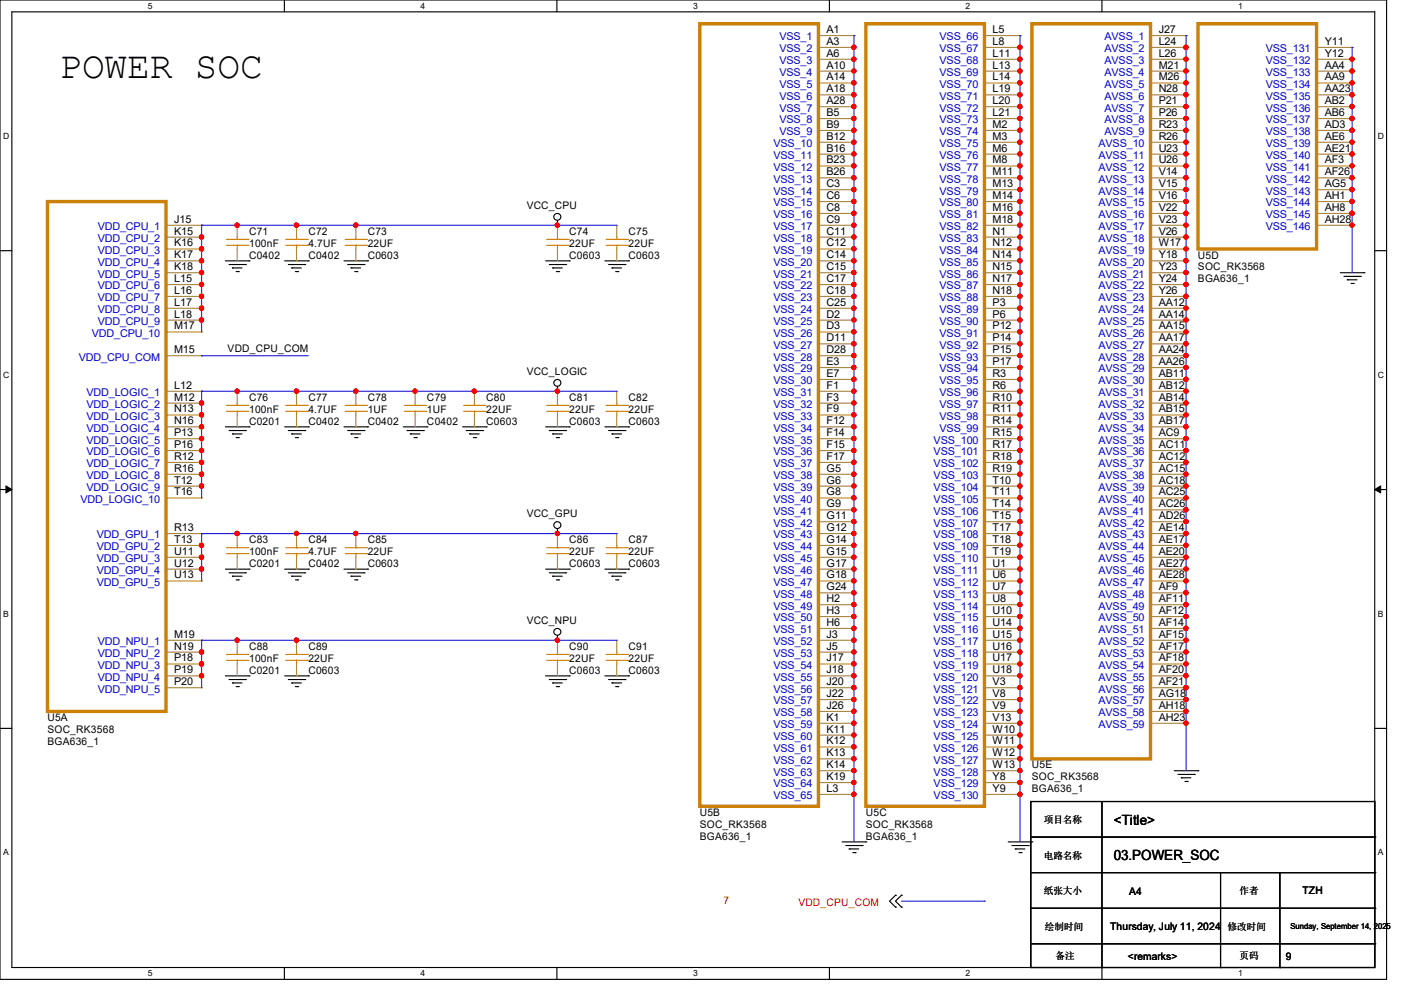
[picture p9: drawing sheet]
<svg xmlns="http://www.w3.org/2000/svg" width="210mm" height="148mm" viewBox="0 0 210 148" stroke-linecap="round" stroke-linejoin="round" font-family="sans-serif">
<defs><g id="words">
<text font-size="5.7" x="8.9" y="11.6">POWER SOC</text>
<g font-size="2.1">
<text x="167" y="123.7">&lt;Title&gt;</text>
<text x="167" y="128.9">03.POWER_SOC</text>
</g>
<g font-size="1.6">
<text x="123.9" y="5">A1</text>
<text x="148.8" y="5">L5</text>
<text x="173.7" y="5">J27</text>
<text x="123.9" y="6.7">A3</text>
<text x="123.9" y="8.5">A6</text>
<text x="123.9" y="10.3">A10</text>
<text x="148.8" y="6.7">L8</text>
<text x="148.8" y="8.5">L11</text>
<text x="148.8" y="10.3">L13</text>
<text x="173.7" y="6.7">L24</text>
<text x="173.7" y="8.5">L26</text>
<text x="173.7" y="10.3">M21</text>
<text x="198.6" y="6.7">Y11</text>
<text x="198.6" y="8.5">Y12</text>
<text x="198.6" y="10.3">AA4</text>
<text x="123.9" y="12.1">A14</text>
<text x="123.9" y="13.8">A18</text>
<text x="123.9" y="15.6">A28</text>
<text x="123.9" y="17.4">B5</text>
<text x="148.8" y="12.1">L14</text>
<text x="148.8" y="13.8">L19</text>
<text x="148.8" y="15.6">L20</text>
<text x="148.8" y="17.4">L21</text>
<text x="173.7" y="12.1">M26</text>
<text x="173.7" y="13.8">N28</text>
<text x="173.7" y="15.6">P21</text>
<text x="173.7" y="17.4">P26</text>
<text x="198.6" y="12.1">AA9</text>
<text x="198.6" y="13.8">AA23</text>
<text x="198.6" y="15.6">AB2</text>
<text x="198.6" y="17.4">AB6</text>
<text x="123.9" y="19.2">B9</text>
<text x="123.9" y="21">B12</text>
<text x="123.9" y="22.7">B16</text>
<text x="148.8" y="19.2">M2</text>
<text x="148.8" y="21">M3</text>
<text x="148.8" y="22.7">M6</text>
<text x="173.7" y="19.2">R23</text>
<text x="173.7" y="21">R26</text>
<text x="173.7" y="22.7">U23</text>
<text x="198.6" y="19.2">AD3</text>
<text x="198.6" y="21">AE6</text>
<text x="198.6" y="22.7">AE21</text>
<text x="123.9" y="24.5">B23</text>
<text x="123.9" y="26.3">B26</text>
<text x="123.9" y="28.1">C3</text>
<text x="123.9" y="29.8">C6</text>
<text x="148.8" y="24.5">M8</text>
<text x="148.8" y="26.3">M11</text>
<text x="148.8" y="28.1">M13</text>
<text x="148.8" y="29.8">M14</text>
<text x="173.7" y="24.5">U26</text>
<text x="173.7" y="26.3">V14</text>
<text x="173.7" y="28.1">V15</text>
<text x="173.7" y="29.8">V16</text>
<text x="198.6" y="24.5">AF3</text>
<text x="198.6" y="26.3">AF26</text>
<text x="198.6" y="28.1">AG5</text>
<text x="198.6" y="29.8">AH1</text>
<text x="26.1" y="35.2">K15</text>
<text x="26.1" y="33.4">J15</text>
<text x="37.3" y="35.2">C71</text>
<text x="46.2" y="35.2">C72</text>
<text x="55.1" y="35.2">C73</text>
<text x="79" y="31.3">VCC_CPU</text>
<text x="85.3" y="35.2">C74</text>
<text x="94.2" y="35.2">C75</text>
<text x="123.9" y="31.6">C8</text>
<text x="123.9" y="33.4">C9</text>
<text x="123.9" y="35.2">C11</text>
<text x="148.8" y="31.6">M16</text>
<text x="148.8" y="33.4">M18</text>
<text x="148.8" y="35.2">N1</text>
<text x="173.7" y="31.6">V22</text>
<text x="173.7" y="33.4">V23</text>
<text x="173.7" y="35.2">V26</text>
<text x="198.6" y="31.6">AH8</text>
<text x="198.6" y="33.4">AH28</text>
<text x="26.1" y="37">K16</text>
<text x="26.1" y="38.7">K17</text>
<text x="26.1" y="40.5">K18</text>
<text x="37.3" y="37">100nF</text>
<text x="37.3" y="38.8">C0402</text>
<text x="46.2" y="37">4.7UF</text>
<text x="46.2" y="38.8">C0402</text>
<text x="55.1" y="37">22UF</text>
<text x="55.1" y="38.8">C0603</text>
<text x="85.3" y="37">22UF</text>
<text x="85.3" y="38.8">C0603</text>
<text x="94.2" y="37">22UF</text>
<text x="94.2" y="38.8">C0603</text>
<text x="123.9" y="37">C12</text>
<text x="123.9" y="38.7">C14</text>
<text x="123.9" y="40.5">C15</text>
<text x="148.8" y="37">N12</text>
<text x="148.8" y="38.7">N14</text>
<text x="148.8" y="40.5">N15</text>
<text x="173.7" y="37">W17</text>
<text x="173.7" y="38.7">Y18</text>
<text x="173.7" y="40.5">Y23</text>
<text x="179.6" y="40.6">SOC_RK3568</text>
<text x="179.6" y="38.8">U5D</text>
<text x="26.1" y="42.3">L15</text>
<text x="26.1" y="44.1">L16</text>
<text x="26.1" y="45.8">L17</text>
<text x="26.1" y="47.6">L18</text>
<text x="123.9" y="42.3">C17</text>
<text x="123.9" y="44.1">C18</text>
<text x="123.9" y="45.8">C25</text>
<text x="123.9" y="47.6">D2</text>
<text x="148.8" y="42.3">N17</text>
<text x="148.8" y="44.1">N18</text>
<text x="148.8" y="45.8">P3</text>
<text x="148.8" y="47.6">P6</text>
<text x="173.7" y="42.3">Y24</text>
<text x="173.7" y="44.1">Y26</text>
<text x="173.7" y="45.8">AA12</text>
<text x="173.7" y="47.6">AA14</text>
<text x="179.6" y="42.3">BGA636_1</text>
<text x="26.1" y="53">M15</text>
<text x="26.1" y="49.4">M17</text>
<text x="34.1" y="52.8">VDD_CPU_COM</text>
<text x="123.9" y="49.4">D3</text>
<text x="123.9" y="51.2">D11</text>
<text x="123.9" y="53">D28</text>
<text x="148.8" y="49.4">P12</text>
<text x="148.8" y="51.2">P14</text>
<text x="148.8" y="53">P15</text>
<text x="173.7" y="49.4">AA15</text>
<text x="173.7" y="51.2">AA17</text>
<text x="173.7" y="53">AA24</text>
<text x="26.1" y="58.3">L12</text>
<text x="79" y="56.2">VCC_LOGIC</text>
<text x="123.9" y="54.7">E3</text>
<text x="123.9" y="56.5">E7</text>
<text x="123.9" y="58.3">F1</text>
<text x="148.8" y="54.7">P17</text>
<text x="148.8" y="56.5">R3</text>
<text x="148.8" y="58.3">R6</text>
<text x="173.7" y="54.7">AA26</text>
<text x="173.7" y="56.5">AB11</text>
<text x="173.7" y="58.3">AB12</text>
<text x="26.1" y="60.1">M12</text>
<text x="26.1" y="61.8">N13</text>
<text x="26.1" y="63.6">N16</text>
<text x="26.1" y="65.4">P13</text>
<text x="37.3" y="60.1">C76</text>
<text x="37.3" y="61.9">100nF</text>
<text x="37.3" y="63.7">C0201</text>
<text x="46.2" y="60.1">C77</text>
<text x="46.2" y="61.9">4.7UF</text>
<text x="46.2" y="63.7">C0402</text>
<text x="55.1" y="60.1">C78</text>
<text x="55.1" y="61.9">1UF</text>
<text x="55.1" y="63.7">C0402</text>
<text x="64" y="60.1">C79</text>
<text x="64" y="61.9">1UF</text>
<text x="64" y="63.7">C0402</text>
<text x="72.9" y="60.1">C80</text>
<text x="72.9" y="61.9">22UF</text>
<text x="72.9" y="63.7">C0603</text>
<text x="85.3" y="60.1">C81</text>
<text x="85.3" y="61.9">22UF</text>
<text x="85.3" y="63.7">C0603</text>
<text x="94.2" y="60.1">C82</text>
<text x="94.2" y="61.9">22UF</text>
<text x="94.2" y="63.7">C0603</text>
<text x="123.9" y="60.1">F3</text>
<text x="123.9" y="61.8">F9</text>
<text x="123.9" y="63.6">F12</text>
<text x="123.9" y="65.4">F14</text>
<text x="148.8" y="60.1">R10</text>
<text x="148.8" y="61.8">R11</text>
<text x="148.8" y="63.6">R14</text>
<text x="148.8" y="65.4">R15</text>
<text x="173.7" y="60.1">AB14</text>
<text x="173.7" y="61.8">AB15</text>
<text x="173.7" y="63.6">AB17</text>
<text x="173.7" y="65.4">AC9</text>
<text x="26.1" y="67.2">P16</text>
<text x="26.1" y="69">R12</text>
<text x="26.1" y="70.7">R16</text>
<text x="123.9" y="67.2">F15</text>
<text x="123.9" y="69">F17</text>
<text x="123.9" y="70.7">G5</text>
<text x="148.8" y="67.2">R17</text>
<text x="148.8" y="69">R18</text>
<text x="148.8" y="70.7">R19</text>
<text x="173.7" y="67.2">AC11</text>
<text x="173.7" y="69">AC12</text>
<text x="173.7" y="70.7">AC15</text>
<text x="26.1" y="72.5">T12</text>
<text x="26.1" y="74.3">T16</text>
<text x="79" y="77.6">VCC_GPU</text>
<text x="123.9" y="72.5">G6</text>
<text x="123.9" y="74.3">G8</text>
<text x="123.9" y="76.1">G9</text>
<text x="123.9" y="77.9">G11</text>
<text x="148.8" y="72.5">T10</text>
<text x="148.8" y="74.3">T11</text>
<text x="148.8" y="76.1">T14</text>
<text x="148.8" y="77.9">T15</text>
<text x="173.7" y="72.5">AC18</text>
<text x="173.7" y="74.3">AC25</text>
<text x="173.7" y="76.1">AC26</text>
<text x="173.7" y="77.9">AD26</text>
<text x="26.1" y="79.6">R13</text>
<text x="26.1" y="81.4">T13</text>
<text x="26.1" y="83.2">U11</text>
<text x="37.3" y="81.4">C83</text>
<text x="37.3" y="83.2">100nF</text>
<text x="46.2" y="81.4">C84</text>
<text x="46.2" y="83.2">4.7UF</text>
<text x="55.1" y="81.4">C85</text>
<text x="55.1" y="83.2">22UF</text>
<text x="85.3" y="81.4">C86</text>
<text x="85.3" y="83.2">22UF</text>
<text x="94.2" y="81.4">C87</text>
<text x="94.2" y="83.2">22UF</text>
<text x="123.9" y="79.6">G12</text>
<text x="123.9" y="81.4">G14</text>
<text x="123.9" y="83.2">G15</text>
<text x="148.8" y="79.6">T17</text>
<text x="148.8" y="81.4">T18</text>
<text x="148.8" y="83.2">T19</text>
<text x="173.7" y="79.6">AE14</text>
<text x="173.7" y="81.4">AE17</text>
<text x="173.7" y="83.2">AE20</text>
<text x="26.1" y="85">U12</text>
<text x="26.1" y="86.7">U13</text>
<text x="37.3" y="85">C0201</text>
<text x="46.2" y="85">C0402</text>
<text x="55.1" y="85">C0603</text>
<text x="85.3" y="85">C0603</text>
<text x="94.2" y="85">C0603</text>
<text x="123.9" y="85">G17</text>
<text x="123.9" y="86.7">G18</text>
<text x="123.9" y="88.5">G24</text>
<text x="148.8" y="85">U1</text>
<text x="148.8" y="86.7">U6</text>
<text x="148.8" y="88.5">U7</text>
<text x="173.7" y="85">AE27</text>
<text x="173.7" y="86.7">AE28</text>
<text x="173.7" y="88.5">AF9</text>
<text x="26.1" y="95.6">M19</text>
<text x="79" y="93.6">VCC_NPU</text>
<text x="123.9" y="90.3">H2</text>
<text x="123.9" y="92.1">H3</text>
<text x="123.9" y="93.9">H6</text>
<text x="123.9" y="95.6">J3</text>
<text x="148.8" y="90.3">U8</text>
<text x="148.8" y="92.1">U10</text>
<text x="148.8" y="93.9">U14</text>
<text x="148.8" y="95.6">U15</text>
<text x="173.7" y="90.3">AF11</text>
<text x="173.7" y="92.1">AF12</text>
<text x="173.7" y="93.9">AF14</text>
<text x="173.7" y="95.6">AF15</text>
<text x="26.1" y="97.4">N19</text>
<text x="26.1" y="99.2">P18</text>
<text x="26.1" y="101">P19</text>
<text x="37.3" y="97.4">C88</text>
<text x="37.3" y="99.2">100nF</text>
<text x="37.3" y="101">C0201</text>
<text x="46.2" y="97.4">C89</text>
<text x="46.2" y="99.2">22UF</text>
<text x="46.2" y="101">C0603</text>
<text x="85.3" y="97.4">C90</text>
<text x="85.3" y="99.2">22UF</text>
<text x="85.3" y="101">C0603</text>
<text x="94.2" y="97.4">C91</text>
<text x="94.2" y="99.2">22UF</text>
<text x="94.2" y="101">C0603</text>
<text x="123.9" y="97.4">J5</text>
<text x="123.9" y="99.2">J17</text>
<text x="123.9" y="101">J18</text>
<text x="148.8" y="97.4">U16</text>
<text x="148.8" y="99.2">U17</text>
<text x="148.8" y="101">U18</text>
<text x="173.7" y="97.4">AF17</text>
<text x="173.7" y="99.2">AF18</text>
<text x="173.7" y="101">AF20</text>
<text x="26.1" y="102.7">P20</text>
<text x="123.9" y="102.7">J20</text>
<text x="123.9" y="104.5">J22</text>
<text x="123.9" y="106.3">J26</text>
<text x="148.8" y="102.7">V3</text>
<text x="148.8" y="104.5">V8</text>
<text x="148.8" y="106.3">V9</text>
<text x="173.7" y="102.7">AF21</text>
<text x="173.7" y="104.5">AG18</text>
<text x="173.7" y="106.3">AH18</text>
<text x="7.1" y="109.9">SOC_RK3568</text>
<text x="7.1" y="108.1">U5A</text>
<text x="7.1" y="111.7">BGA636_1</text>
<text x="123.9" y="108.1">K1</text>
<text x="123.9" y="109.9">K11</text>
<text x="123.9" y="111.6">K12</text>
<text x="123.9" y="113.4">K13</text>
<text x="148.8" y="108.1">V13</text>
<text x="148.8" y="109.9">W10</text>
<text x="148.8" y="111.6">W11</text>
<text x="148.8" y="113.4">W12</text>
<text x="173.7" y="108.1">AH23</text>
<text x="123.9" y="115.2">K14</text>
<text x="123.9" y="117">K19</text>
<text x="123.9" y="118.7">L3</text>
<text x="148.8" y="115.2">W13</text>
<text x="148.8" y="117">Y8</text>
<text x="148.8" y="118.7">Y9</text>
<text x="154.7" y="117">SOC_RK3568</text>
<text x="154.7" y="115.2">U5E</text>
<text x="154.7" y="118.8">BGA636_1</text>
<text x="104.9" y="124.1">SOC_RK3568</text>
<text x="104.9" y="122.3">U5B</text>
<text x="104.9" y="125.9">BGA636_1</text>
<text x="129.8" y="124.1">SOC_RK3568</text>
<text x="129.8" y="122.3">U5C</text>
<text x="129.8" y="125.9">BGA636_1</text>
<text x="169.2" y="134.2">A4</text>
<text x="195.2" y="134.1">TZH</text>
<text x="166.4" y="139.4">Thursday, July 11, 2024</text>
<text x="169.1" y="144">&lt;remarks&gt;</text>
<text x="192.7" y="144">9</text>
</g>
<g font-size="1.6" fill="#00c">
<text x="116.8" y="6.1">VSS_1</text>
<text x="116.8" y="7.8">VSS_2</text>
<text x="116.8" y="9.6">VSS_3</text>
<text x="116.8" y="11.4">VSS_4</text>
<text x="140.8" y="6.1">VSS_66</text>
<text x="140.8" y="7.8">VSS_67</text>
<text x="140.8" y="9.6">VSS_68</text>
<text x="140.8" y="11.4">VSS_69</text>
<text x="165.6" y="6.1">AVSS_1</text>
<text x="165.6" y="7.8">AVSS_2</text>
<text x="165.6" y="9.6">AVSS_3</text>
<text x="165.6" y="11.4">AVSS_4</text>
<text x="189.7" y="7.8">VSS_131</text>
<text x="189.7" y="9.6">VSS_132</text>
<text x="189.7" y="11.4">VSS_133</text>
<text x="116.8" y="13.2">VSS_5</text>
<text x="116.8" y="14.9">VSS_6</text>
<text x="116.8" y="16.7">VSS_7</text>
<text x="140.8" y="13.2">VSS_70</text>
<text x="140.8" y="14.9">VSS_71</text>
<text x="140.8" y="16.7">VSS_72</text>
<text x="165.6" y="13.2">AVSS_5</text>
<text x="165.6" y="14.9">AVSS_6</text>
<text x="165.6" y="16.7">AVSS_7</text>
<text x="189.7" y="13.2">VSS_134</text>
<text x="189.7" y="14.9">VSS_135</text>
<text x="189.7" y="16.7">VSS_136</text>
<text x="115.9" y="22.1">VSS_10</text>
<text x="115.9" y="23.8">VSS_11</text>
<text x="116.8" y="18.5">VSS_8</text>
<text x="116.8" y="20.3">VSS_9</text>
<text x="140.8" y="18.5">VSS_73</text>
<text x="140.8" y="20.3">VSS_74</text>
<text x="140.8" y="22.1">VSS_75</text>
<text x="140.8" y="23.8">VSS_76</text>
<text x="164.7" y="22.1">AVSS_10</text>
<text x="164.7" y="23.8">AVSS_11</text>
<text x="165.6" y="18.5">AVSS_8</text>
<text x="165.6" y="20.3">AVSS_9</text>
<text x="189.7" y="18.5">VSS_137</text>
<text x="189.7" y="20.3">VSS_138</text>
<text x="189.7" y="22.1">VSS_139</text>
<text x="189.7" y="23.8">VSS_140</text>
<text x="115.9" y="25.6">VSS_12</text>
<text x="115.9" y="27.4">VSS_13</text>
<text x="115.9" y="29.2">VSS_14</text>
<text x="140.8" y="25.6">VSS_77</text>
<text x="140.8" y="27.4">VSS_78</text>
<text x="140.8" y="29.2">VSS_79</text>
<text x="164.7" y="25.6">AVSS_12</text>
<text x="164.7" y="27.4">AVSS_13</text>
<text x="164.7" y="29.2">AVSS_14</text>
<text x="189.7" y="25.6">VSS_141</text>
<text x="189.7" y="27.4">VSS_142</text>
<text x="189.7" y="29.2">VSS_143</text>
<text x="14.6" y="34.5">VDD_CPU_1</text>
<text x="115.9" y="30.9">VSS_15</text>
<text x="115.9" y="32.7">VSS_16</text>
<text x="115.9" y="34.5">VSS_17</text>
<text x="140.8" y="30.9">VSS_80</text>
<text x="140.8" y="32.7">VSS_81</text>
<text x="140.8" y="34.5">VSS_82</text>
<text x="164.7" y="30.9">AVSS_15</text>
<text x="164.7" y="32.7">AVSS_16</text>
<text x="164.7" y="34.5">AVSS_17</text>
<text x="189.7" y="30.9">VSS_144</text>
<text x="189.7" y="32.7">VSS_145</text>
<text x="189.7" y="34.5">VSS_146</text>
<text x="14.6" y="36.3">VDD_CPU_2</text>
<text x="14.6" y="38.1">VDD_CPU_3</text>
<text x="14.6" y="39.8">VDD_CPU_4</text>
<text x="14.6" y="41.6">VDD_CPU_5</text>
<text x="115.9" y="36.3">VSS_18</text>
<text x="115.9" y="38.1">VSS_19</text>
<text x="115.9" y="39.8">VSS_20</text>
<text x="115.9" y="41.6">VSS_21</text>
<text x="140.8" y="36.3">VSS_83</text>
<text x="140.8" y="38.1">VSS_84</text>
<text x="140.8" y="39.8">VSS_85</text>
<text x="140.8" y="41.6">VSS_86</text>
<text x="164.7" y="36.3">AVSS_18</text>
<text x="164.7" y="38.1">AVSS_19</text>
<text x="164.7" y="39.8">AVSS_20</text>
<text x="164.7" y="41.6">AVSS_21</text>
<text x="14.6" y="43.4">VDD_CPU_6</text>
<text x="14.6" y="45.2">VDD_CPU_7</text>
<text x="14.6" y="46.9">VDD_CPU_8</text>
<text x="115.9" y="43.4">VSS_22</text>
<text x="115.9" y="45.2">VSS_23</text>
<text x="115.9" y="46.9">VSS_24</text>
<text x="140.8" y="43.4">VSS_87</text>
<text x="140.8" y="45.2">VSS_88</text>
<text x="140.8" y="46.9">VSS_89</text>
<text x="164.7" y="43.4">AVSS_22</text>
<text x="164.7" y="45.2">AVSS_23</text>
<text x="164.7" y="46.9">AVSS_24</text>
<text x="13.8" y="50.5">VDD_CPU_10</text>
<text x="14.6" y="48.7">VDD_CPU_9</text>
<text x="115.9" y="48.7">VSS_25</text>
<text x="115.9" y="50.5">VSS_26</text>
<text x="115.9" y="52.3">VSS_27</text>
<text x="140.8" y="48.7">VSS_90</text>
<text x="140.8" y="50.5">VSS_91</text>
<text x="140.8" y="52.3">VSS_92</text>
<text x="164.7" y="48.7">AVSS_25</text>
<text x="164.7" y="50.5">AVSS_26</text>
<text x="164.7" y="52.3">AVSS_27</text>
<text x="11.8" y="54.1">VDD_CPU_COM</text>
<text x="13" y="59.4">VDD_LOGIC_1</text>
<text x="115.9" y="54.1">VSS_28</text>
<text x="115.9" y="55.8">VSS_29</text>
<text x="115.9" y="57.6">VSS_30</text>
<text x="115.9" y="59.4">VSS_31</text>
<text x="140.8" y="54.1">VSS_93</text>
<text x="140.8" y="55.8">VSS_94</text>
<text x="140.8" y="57.6">VSS_95</text>
<text x="140.8" y="59.4">VSS_96</text>
<text x="164.7" y="54.1">AVSS_28</text>
<text x="164.7" y="55.8">AVSS_29</text>
<text x="164.7" y="57.6">AVSS_30</text>
<text x="164.7" y="59.4">AVSS_31</text>
<text x="13" y="61.2">VDD_LOGIC_2</text>
<text x="13" y="63">VDD_LOGIC_3</text>
<text x="13" y="64.7">VDD_LOGIC_4</text>
<text x="115.9" y="61.2">VSS_32</text>
<text x="115.9" y="63">VSS_33</text>
<text x="115.9" y="64.7">VSS_34</text>
<text x="140.8" y="61.2">VSS_97</text>
<text x="140.8" y="63">VSS_98</text>
<text x="140.8" y="64.7">VSS_99</text>
<text x="164.7" y="61.2">AVSS_32</text>
<text x="164.7" y="63">AVSS_33</text>
<text x="164.7" y="64.7">AVSS_34</text>
<text x="13" y="66.5">VDD_LOGIC_5</text>
<text x="13" y="68.3">VDD_LOGIC_6</text>
<text x="13" y="70.1">VDD_LOGIC_7</text>
<text x="13" y="71.8">VDD_LOGIC_8</text>
<text x="115.9" y="66.5">VSS_35</text>
<text x="115.9" y="68.3">VSS_36</text>
<text x="115.9" y="70.1">VSS_37</text>
<text x="115.9" y="71.8">VSS_38</text>
<text x="140" y="66.5">VSS_100</text>
<text x="140" y="68.3">VSS_101</text>
<text x="140" y="70.1">VSS_102</text>
<text x="140" y="71.8">VSS_103</text>
<text x="164.7" y="66.5">AVSS_35</text>
<text x="164.7" y="68.3">AVSS_36</text>
<text x="164.7" y="70.1">AVSS_37</text>
<text x="164.7" y="71.8">AVSS_38</text>
<text x="12.1" y="75.4">VDD_LOGIC_10</text>
<text x="13" y="73.6">VDD_LOGIC_9</text>
<text x="115.9" y="73.6">VSS_39</text>
<text x="115.9" y="75.4">VSS_40</text>
<text x="115.9" y="77.2">VSS_41</text>
<text x="140" y="73.6">VSS_104</text>
<text x="140" y="75.4">VSS_105</text>
<text x="140" y="77.2">VSS_106</text>
<text x="164.7" y="73.6">AVSS_39</text>
<text x="164.7" y="75.4">AVSS_40</text>
<text x="164.7" y="77.2">AVSS_41</text>
<text x="14.5" y="80.7">VDD_GPU_1</text>
<text x="14.5" y="82.5">VDD_GPU_2</text>
<text x="115.9" y="79">VSS_42</text>
<text x="115.9" y="80.7">VSS_43</text>
<text x="115.9" y="82.5">VSS_44</text>
<text x="140" y="79">VSS_107</text>
<text x="140" y="80.7">VSS_108</text>
<text x="140" y="82.5">VSS_109</text>
<text x="164.7" y="79">AVSS_42</text>
<text x="164.7" y="80.7">AVSS_43</text>
<text x="164.7" y="82.5">AVSS_44</text>
<text x="14.5" y="84.3">VDD_GPU_3</text>
<text x="14.5" y="86.1">VDD_GPU_4</text>
<text x="14.5" y="87.8">VDD_GPU_5</text>
<text x="115.9" y="84.3">VSS_45</text>
<text x="115.9" y="86.1">VSS_46</text>
<text x="115.9" y="87.8">VSS_47</text>
<text x="115.9" y="89.6">VSS_48</text>
<text x="140" y="84.3">VSS_110</text>
<text x="140" y="86.1">VSS_111</text>
<text x="140" y="87.8">VSS_112</text>
<text x="140" y="89.6">VSS_113</text>
<text x="164.7" y="84.3">AVSS_45</text>
<text x="164.7" y="86.1">AVSS_46</text>
<text x="164.7" y="87.8">AVSS_47</text>
<text x="164.7" y="89.6">AVSS_48</text>
<text x="115.9" y="91.4">VSS_49</text>
<text x="115.9" y="93.2">VSS_50</text>
<text x="115.9" y="95">VSS_51</text>
<text x="140" y="91.4">VSS_114</text>
<text x="140" y="93.2">VSS_115</text>
<text x="140" y="95">VSS_116</text>
<text x="164.7" y="91.4">AVSS_49</text>
<text x="164.7" y="93.2">AVSS_50</text>
<text x="164.7" y="95">AVSS_51</text>
<text x="14.6" y="96.7">VDD_NPU_1</text>
<text x="14.6" y="98.5">VDD_NPU_2</text>
<text x="14.6" y="100.3">VDD_NPU_3</text>
<text x="115.9" y="96.7">VSS_52</text>
<text x="115.9" y="98.5">VSS_53</text>
<text x="115.9" y="100.3">VSS_54</text>
<text x="140" y="96.7">VSS_117</text>
<text x="140" y="98.5">VSS_118</text>
<text x="140" y="100.3">VSS_119</text>
<text x="164.7" y="96.7">AVSS_52</text>
<text x="164.7" y="98.5">AVSS_53</text>
<text x="164.7" y="100.3">AVSS_54</text>
<text x="14.6" y="102.1">VDD_NPU_4</text>
<text x="14.6" y="103.8">VDD_NPU_5</text>
<text x="115.9" y="102.1">VSS_55</text>
<text x="115.9" y="103.8">VSS_56</text>
<text x="115.9" y="105.6">VSS_57</text>
<text x="115.9" y="107.4">VSS_58</text>
<text x="140" y="102.1">VSS_120</text>
<text x="140" y="103.8">VSS_121</text>
<text x="140" y="105.6">VSS_122</text>
<text x="140" y="107.4">VSS_123</text>
<text x="164.7" y="102.1">AVSS_55</text>
<text x="164.7" y="103.8">AVSS_56</text>
<text x="164.7" y="105.6">AVSS_57</text>
<text x="164.7" y="107.4">AVSS_58</text>
<text x="115.9" y="109.2">VSS_59</text>
<text x="115.9" y="111">VSS_60</text>
<text x="115.9" y="112.7">VSS_61</text>
<text x="140" y="109.2">VSS_124</text>
<text x="140" y="111">VSS_125</text>
<text x="140" y="112.7">VSS_126</text>
<text x="164.7" y="109.2">AVSS_59</text>
<text x="115.9" y="114.5">VSS_62</text>
<text x="115.9" y="116.3">VSS_63</text>
<text x="115.9" y="118.1">VSS_64</text>
<text x="115.9" y="119.8">VSS_65</text>
<text x="140" y="114.5">VSS_127</text>
<text x="140" y="116.3">VSS_128</text>
<text x="140" y="118.1">VSS_129</text>
<text x="140" y="119.8">VSS_130</text>
</g>
<g font-size="1.6" fill="#f00">
<text x="108.5" y="135.5">7</text>
<text x="119.7" y="135.8">VDD_CPU_COM</text>
</g>
<g font-size="1.4">
<text x="156.5" y="123.4">项目名称</text>
<text x="156.5" y="128.7">电路名称</text>
<text x="156.5" y="134.1">纸张大小</text>
<text x="185.8" y="134.1">作者</text>
<text x="156.6" y="139.4">绘制时间</text>
<text x="158.2" y="143.8">备注</text>
<text x="184" y="139.4">修改时间</text>
<text x="185.8" y="143.8">页码</text>
</g>
<g font-size="1.3">
<text x="22.2" y="1.3">5</text>
<text x="63" y="1.3">4</text>
<text x="103.9" y="1.3">3</text>
<text x="144.7" y="1.3">2</text>
<text x="185.6" y="1.3">1</text>
<text x=".5" y="20.8">D</text>
<text x="206.5" y="20.8">D</text>
<text x=".5" y="56.6">C</text>
<text x="206.5" y="56.6">C</text>
<text x=".5" y="92.5">B</text>
<text x="206.5" y="92.5">B</text>
<text x=".5" y="128.3">A</text>
<text x="206.5" y="128.3">A</text>
<text x="22.2" y="146.4">5</text>
<text x="63" y="146.4">4</text>
<text x="103.9" y="146.4">3</text>
<text x="144.7" y="146.4">2</text>
<text x="185.6" y="146.4">1</text>
</g>
<text font-size="1.2" x="193.5" y="139.3">Sunday, September 14, 2025</text>
</g></defs>
<path d="M0 0h207.9v146.9h-207.9zM1.8 1.8h204.3v143.3h-204.3z" fill="none" stroke="#000" stroke-width=".17"/>
<g fill="#fff">
<path d="M22.2 .2h.7v1.4h-.7z"/>
<path d="M22.2 145.2h.7v1.4h-.7z"/>
</g>
<path d="M42.6 0v1.8M42.6 145.1v1.8" fill="none" stroke="#000" stroke-width=".17"/>
<g fill="#fff">
<path d="M63 .2h.7v1.4h-.7z"/>
<path d="M63 145.2h.7v1.4h-.7z"/>
</g>
<path d="M83.5 0v1.8M83.5 145.1v1.8" fill="none" stroke="#000" stroke-width=".17"/>
<g fill="#fff">
<path d="M103.9 .2h.7v1.4h-.7z"/>
<path d="M103.9 145.2h.7v1.4h-.7z"/>
</g>
<path d="M124.3 0v1.8M124.3 145.1v1.8" fill="none" stroke="#000" stroke-width=".17"/>
<g fill="#fff">
<path d="M144.7 .2h.7v1.4h-.7z"/>
<path d="M144.7 145.2h.7v1.4h-.7z"/>
</g>
<path d="M165.2 0v1.8M165.2 145.1v1.8" fill="none" stroke="#000" stroke-width=".17"/>
<g fill="#fff">
<path d="M185.6 .2h.7v1.4h-.7z"/>
<path d="M185.6 145.2h.7v1.4h-.7z"/>
<path d="M.5 19.7h.9v1.4h-.9z"/>
<path d="M206.5 19.7h.9v1.4h-.9z"/>
<path d="M.5 55.5h.9v1.4h-.9z"/>
<path d="M206.5 55.5h.9v1.4h-.9z"/>
</g>
<path d="M0 37.6h1.8M206.1 37.6h1.8" fill="none" stroke="#000" stroke-width=".17"/>
<g fill="#fff">
<path d="M.5 91.3h.8v1.4h-.8z"/>
<path d="M206.5 91.3h.8v1.4h-.8z"/>
</g>
<path d="M0 73.4h1.8M206.1 73.4h1.8" fill="none" stroke="#000" stroke-width=".17"/>
<path d="M.9 72.9l.9 .5-.9 .5zM206.1 73.4l.9-.5v1z" fill="#000" stroke="#000" stroke-width=".15"/>
<g fill="#fff">
<path d="M.5 127.1h.8v1.4h-.8z"/>
<path d="M206.5 127.1h.8v1.4h-.8z"/>
</g>
<g fill="none" stroke="#000" stroke-width=".17">
<path d="M33.8 39.1h3.5M34.3 39.7h2.5M36.8 39.7h.1M37.3 39.1h.1M42.7 39.1h3.5M43.2 39.7h2.5M45.7 39.7h.1M46.2 39.1h.1M51.6 39.1h3.5M52.1 39.7h2.5M54.6 39.7h.1M55.1 39.1h.1"/>
<path d="M81.8 39.1h3.5M82.3 39.7h2.5M83.6 33.8h.1M83.6 33.1v.7M84.8 39.7h.1M85.3 39.1h.1M90.7 39.1h3.5M91.2 39.7h2.5M93.7 39.7h.1M94.2 39.1h.1M34.8 40.2h.1M34.8 40.2h1.5"/>
<path d="M35.4 40.7h.3M35.7 40.7h.1M43.7 40.2h.1M43.7 40.2h1.5M44.3 40.7h.3M44.6 40.7h.1M52.6 40.2h.1M52.6 40.2h1.5M53.2 40.7h.3M53.5 40.7h.1M82.8 40.2h.1M82.8 40.2h1.5"/>
<path d="M83.4 40.7h.3M83.6 58.7h.1M83.6 58v.7M83.7 40.7h.1M91.7 40.2h.1M91.7 40.2h1.5M92.3 40.7h.3M92.6 40.7h.1M200.9 40.9h3.6M201.5 41.4h2.4M202 42h.1M202 42h1.4"/>
<path d="M202.5 42.5h.4M202.9 42.5h.1M203.9 41.4h.1M204.5 40.9h.1M33.8 64h3.5M34.3 64.6h2.5M34.8 65.1h.1M34.8 65.1h1.5M35.4 65.6h.3M35.7 65.6h.1M36.8 64.6h.1M37.3 64h.1"/>
<path d="M42.7 64h3.5M43.2 64.6h2.5M43.7 65.1h.1M43.7 65.1h1.5M44.3 65.6h.3M44.6 65.6h.1M45.7 64.6h.1M46.2 64h.1M51.6 64h3.5M52.1 64.6h2.5M52.6 65.1h.1M52.6 65.1h1.5"/>
<path d="M53.2 65.6h.3M53.5 65.6h.1M54.6 64.6h.1M55.1 64h.1M60.5 64h3.5M61 64.6h2.5M61.5 65.1h.1M61.5 65.1h1.4M62.1 65.6h.3M62.4 65.6h.1M63.5 64.6h.1M64 64h.1"/>
<path d="M69.3 64h3.6M69.9 64.6h2.4M70.4 65.1h.1M70.4 65.1h1.4M71 65.6h.3M71.3 65.6h.1M72.3 64.6h.1M72.9 64h.1M81.8 64h3.5M82.3 64.6h2.5M82.8 65.1h.1M82.8 65.1h1.5"/>
<path d="M83.4 65.6h.3M83.6 79.3v.7M83.7 65.6h.1M84.8 64.6h.1M85.3 64h.1M90.7 64h3.5M91.2 64.6h2.5M91.7 65.1h.1M91.7 65.1h1.5M92.3 65.6h.3M92.6 65.6h.1M93.7 64.6h.1"/>
<path d="M94.2 64h.1M33.8 85.3h3.5M34.3 85.9h2.5M34.8 86.4h.1M34.8 86.4h1.5M35.4 87h.3M35.7 87h.1M36.8 85.9h.1M37.3 85.3h.1M42.7 85.3h3.5M43.2 85.9h2.5M43.7 86.4h.1"/>
<path d="M43.7 86.4h1.5M44.3 87h.3M44.6 87h.1M45.7 85.9h.1M46.2 85.3h.1M51.6 85.3h3.5M52.1 85.9h2.5M52.6 86.4h.1M52.6 86.4h1.5M53.2 87h.3M53.5 87h.1M54.6 85.9h.1"/>
<path d="M55.1 85.3h.1M81.8 85.3h3.5M82.3 85.9h2.5M82.8 86.4h.1M82.8 86.4h1.5M83.4 87h.3M83.6 80h.1M83.6 96h.1M83.6 95.3v.7M83.7 87h.1M84.8 85.9h.1M85.3 85.3h.1"/>
<path d="M90.7 85.3h3.5M91.2 85.9h2.5M91.7 86.4h.1M91.7 86.4h1.5M92.3 87h.3M92.6 87h.1M93.7 85.9h.1M94.2 85.3h.1M0 109.2h1.8M33.8 101.3h3.5M34.3 101.9h2.5M34.8 102.4h.1"/>
<path d="M34.8 102.4h1.5M35.4 103h.3M35.7 103h.1M36.8 101.9h.1M37.3 101.3h.1M42.7 101.3h3.5M43.2 101.9h2.5M43.7 102.4h.1M43.7 102.4h1.5M44.3 103h.3M44.6 103h.1M45.7 101.9h.1"/>
<path d="M46.2 101.3h.1M81.8 101.3h3.5M82.3 101.9h2.5M82.8 102.4h.1M82.8 102.4h1.5M83.4 103h.3M83.7 103h.1M84.8 101.9h.1M85.3 101.3h.1M90.7 101.3h3.5M91.2 101.9h2.5M91.7 102.4h.1"/>
<path d="M91.7 102.4h1.5M92.3 103h.3M92.6 103h.1M93.7 101.9h.1M94.2 101.3h.1M176 115.6h3.6M176.6 116.1h2.4M177.1 116.6h.1M177.1 116.6h1.4M177.6 117.2h.4M178 117.2h.1M179 116.1h.1"/>
<path d="M179.6 115.6h.1M206.1 109.2h1.8M126.2 126.2h3.6M126.8 126.8h2.4M127.3 127.3h.1M127.3 127.3h1.4M127.8 127.8h.4M128.2 127.8h.1M129.2 126.8h.1M129.8 126.2h.1M134.2 134.2h.1M134.2 136h.1"/>
<path d="M134.2 134.2l-.9 .9 .9 .9M135.1 134.2h.1M135.1 136h.1M135.1 134.2l-.9 .9 .9 .9M151.1 126.2h3.6M151.7 126.8h2.4M152.2 127.3h.1M152.2 127.3h1.4M152.7 127.8h.4M153.1 127.8h.1M154.1 126.8h.1M154.5 120.2h51.6v24.9h-51.6z"/>
<path d="M154.5 136.2h51.6M154.5 130.9h51.6M154.5 125.5h51.6M154.7 126.2h.1M165.2 120.2v24.9M183 130.9v14.2M191.9 130.9v14.2M206.1 136.2h.1M206.1 130.9h.1M206.1 125.5h.1M154.5 141.5h51.6M165.2 145.1h.1"/>
<path d="M183 145.1h.1M191.9 145.1h.1M206.1 141.5h.1"/>
<circle cx="83.6" cy="32.5" r=".52"/>
<circle cx="83.6" cy="57.4" r=".52"/>
<circle cx="83.6" cy="78.7" r=".52"/>
<circle cx="83.6" cy="94.7" r=".52"/>
</g>
<path d="M104.9 3.6h17.8v117.3h-17.8zM129.8 3.6h17.8v117.3h-17.8zM154.7 3.6h17.8v110.2h-17.8zM179.6 3.6h17.8v33.7h-17.8zM7.1 30.2h17.8v76.5h-17.8z" fill="none" stroke="#cc8006" stroke-width=".51"/>
<g fill="none" stroke="#a84" stroke-width=".17">
<path d="M122.7 5.3h5.3M122.7 7.1h5.3M122.7 8.9h5.3M122.7 10.7h5.3M122.7 12.4h5.3M122.7 14.2h5.3M122.7 16h5.3M122.7 17.8h5.3M122.7 19.6h5.3M128 5.3h.1M128 7.1h.1M128 8.9h.1"/>
<path d="M128 10.7h.1M128 12.4h.1M128 14.2h.1M128 16h.1M128 17.8h.1M128 19.6h.1M147.6 5.3h5.3M147.6 7.1h5.3M147.6 8.9h5.3M147.6 10.7h5.3M147.6 12.4h5.3M147.6 14.2h5.3"/>
<path d="M147.6 16h5.3M147.6 17.8h5.3M147.6 19.6h5.3M152.9 5.3h.1M152.9 7.1h.1M152.9 8.9h.1M152.9 10.7h.1M152.9 12.4h.1M152.9 14.2h.1M152.9 16h.1M152.9 17.8h.1M152.9 19.6h.1"/>
<path d="M172.5 5.3h5.3M172.5 7.1h5.3M172.5 8.9h5.3M172.5 10.7h5.3M172.5 12.4h5.3M172.5 14.2h5.3M172.5 16h5.3M172.5 17.8h5.3M172.5 19.6h5.3M177.8 5.3h.1M177.8 7.1h.1M177.8 8.9h.1"/>
<path d="M177.8 10.7h.1M177.8 12.4h.1M177.8 14.2h.1M177.8 16h.1M177.8 17.8h.1M177.8 19.6h.1M197.4 7.1h5.3M197.4 8.9h5.3M197.4 10.7h5.3M197.4 12.4h5.3M197.4 14.2h5.3M197.4 16h5.3"/>
<path d="M197.4 17.8h5.3M197.4 19.6h5.3M202.7 7.1h.1M202.7 8.9h.1M202.7 10.7h.1M202.7 12.4h.1M202.7 14.2h.1M202.7 16h.1M202.7 17.8h.1M202.7 19.6h.1M24.9 33.8h5.3M24.9 35.6h5.3"/>
<path d="M24.9 37.3h5.3M24.9 39.1h5.3M30.2 35.6h.1M30.2 37.3h.1M30.2 39.1h.1M30.2 33.8h.1M35.6 33.8h.1M35.6 39.1h.1M35.6 33.8v1.8M35.6 37.3v1.8M44.4 33.8h.1M44.4 39.1h.1"/>
<path d="M44.4 33.8v1.8M44.4 37.3v1.8M53.3 33.8h.1M53.3 39.1h.1M53.3 33.8v1.8M53.3 37.3v1.8M83.6 33.8h.1M83.6 39.1h.1M83.6 33.8v1.8M83.6 37.3v1.8M92.5 33.8h.1M92.5 39.1h.1"/>
<path d="M92.5 33.8v1.8M92.5 37.3v1.8M122.7 21.3h5.3M122.7 23.1h5.3M122.7 24.9h5.3M122.7 26.7h5.3M122.7 28.4h5.3M122.7 30.2h5.3M122.7 32h5.3M122.7 33.8h5.3M122.7 35.6h5.3M122.7 37.3h5.3"/>
<path d="M122.7 39.1h5.3M128 21.3h.1M128 23.1h.1M128 24.9h.1M128 26.7h.1M128 28.4h.1M128 30.2h.1M128 32h.1M128 33.8h.1M128 35.6h.1M128 37.3h.1M128 39.1h.1"/>
<path d="M147.6 21.3h5.3M147.6 23.1h5.3M147.6 24.9h5.3M147.6 26.7h5.3M147.6 28.4h5.3M147.6 30.2h5.3M147.6 32h5.3M147.6 33.8h5.3M147.6 35.6h5.3M147.6 37.3h5.3M147.6 39.1h5.3M152.9 21.3h.1"/>
<path d="M152.9 23.1h.1M152.9 24.9h.1M152.9 26.7h.1M152.9 28.4h.1M152.9 30.2h.1M152.9 32h.1M152.9 33.8h.1M152.9 35.6h.1M152.9 37.3h.1M152.9 39.1h.1M172.5 21.3h5.3M172.5 23.1h5.3"/>
<path d="M172.5 24.9h5.3M172.5 26.7h5.3M172.5 28.4h5.3M172.5 30.2h5.3M172.5 32h5.3M172.5 33.8h5.3M172.5 35.6h5.3M172.5 37.3h5.3M172.5 39.1h5.3M177.8 21.3h.1M177.8 23.1h.1M177.8 24.9h.1"/>
<path d="M177.8 26.7h.1M177.8 28.4h.1M177.8 30.2h.1M177.8 32h.1M177.8 33.8h.1M177.8 35.6h.1M177.8 37.3h.1M177.8 39.1h.1M197.4 21.3h5.3M197.4 23.1h5.3M197.4 24.9h5.3M197.4 26.7h5.3"/>
<path d="M197.4 28.4h5.3M197.4 30.2h5.3M197.4 32h5.3M197.4 33.8h5.3M202.7 21.3h.1M202.7 23.1h.1M202.7 24.9h.1M202.7 26.7h.1M202.7 28.4h.1M202.7 30.2h.1M202.7 32h.1M202.7 33.8h.1"/>
<path d="M24.9 40.9h5.3M24.9 42.7h5.3M24.9 44.4h5.3M24.9 46.2h5.3M24.9 48h5.3M24.9 49.8h5.3M24.9 53.3h5.3M24.9 58.7h5.3M30.2 40.9h.1M30.2 42.7h.1M30.2 44.4h.1M30.2 46.2h.1"/>
<path d="M30.2 48h.1M30.2 58.7h.1M30.2 53.3h.1M30.2 49.8h.1M35.6 58.7h.1M35.6 58.7v1.8M44.4 58.7h.1M44.4 58.7v1.8M53.3 58.7h.1M53.3 58.7v1.8M62.2 58.7h.1M62.2 58.7v1.8"/>
<path d="M71.1 58.7h.1M71.1 58.7v1.8M83.6 58.7h.1M83.6 58.7v1.8M92.5 58.7h.1M92.5 58.7v1.8M122.7 40.9h5.3M122.7 42.7h5.3M122.7 44.4h5.3M122.7 46.2h5.3M122.7 48h5.3M122.7 49.8h5.3"/>
<path d="M122.7 51.6h5.3M122.7 53.3h5.3M122.7 55.1h5.3M122.7 56.9h5.3M122.7 58.7h5.3M128 40.9h.1M128 42.7h.1M128 44.4h.1M128 46.2h.1M128 48h.1M128 49.8h.1M128 51.6h.1"/>
<path d="M128 53.3h.1M128 55.1h.1M128 56.9h.1M128 58.7h.1M147.6 40.9h5.3M147.6 42.7h5.3M147.6 44.4h5.3M147.6 46.2h5.3M147.6 48h5.3M147.6 49.8h5.3M147.6 51.6h5.3M147.6 53.3h5.3"/>
<path d="M147.6 55.1h5.3M147.6 56.9h5.3M147.6 58.7h5.3M152.9 40.9h.1M152.9 42.7h.1M152.9 44.4h.1M152.9 46.2h.1M152.9 48h.1M152.9 49.8h.1M152.9 51.6h.1M152.9 53.3h.1M152.9 55.1h.1"/>
<path d="M152.9 56.9h.1M152.9 58.7h.1M172.5 40.9h5.3M172.5 42.7h5.3M172.5 44.4h5.3M172.5 46.2h5.3M172.5 48h5.3M172.5 49.8h5.3M172.5 51.6h5.3M172.5 53.3h5.3M172.5 55.1h5.3M172.5 56.9h5.3"/>
<path d="M172.5 58.7h5.3M177.8 40.9h.1M177.8 42.7h.1M177.8 44.4h.1M177.8 46.2h.1M177.8 48h.1M177.8 49.8h.1M177.8 51.6h.1M177.8 53.3h.1M177.8 55.1h.1M177.8 56.9h.1M177.8 58.7h.1"/>
<path d="M24.9 60.5h5.3M24.9 62.2h5.3M24.9 64h5.3M24.9 65.8h5.3M24.9 67.6h5.3M24.9 69.3h5.3M24.9 71.1h5.3M24.9 72.9h5.3M24.9 74.7h5.3M30.2 60.5h.1M30.2 62.2h.1M30.2 64h.1"/>
<path d="M30.2 65.8h.1M30.2 67.6h.1M30.2 69.3h.1M30.2 71.1h.1M30.2 72.9h.1M30.2 74.7h.1M35.6 64h.1M35.6 62.2v1.8M44.4 64h.1M44.4 62.2v1.8M53.3 64h.1M53.3 62.2v1.8"/>
<path d="M62.2 64h.1M62.2 62.2v1.8M71.1 64h.1M71.1 62.2v1.8M83.6 64h.1M83.6 62.2v1.8M92.5 64h.1M92.5 62.2v1.8M122.7 60.5h5.3M122.7 62.2h5.3M122.7 64h5.3M122.7 65.8h5.3"/>
<path d="M122.7 67.6h5.3M122.7 69.3h5.3M122.7 71.1h5.3M122.7 72.9h5.3M122.7 74.7h5.3M122.7 76.5h5.3M122.7 78.2h5.3M128 60.5h.1M128 62.2h.1M128 64h.1M128 65.8h.1M128 67.6h.1"/>
<path d="M128 69.3h.1M128 71.1h.1M128 72.9h.1M128 74.7h.1M128 76.5h.1M128 78.2h.1M147.6 60.5h5.3M147.6 62.2h5.3M147.6 64h5.3M147.6 65.8h5.3M147.6 67.6h5.3M147.6 69.3h5.3"/>
<path d="M147.6 71.1h5.3M147.6 72.9h5.3M147.6 74.7h5.3M147.6 76.5h5.3M147.6 78.2h5.3M152.9 60.5h.1M152.9 62.2h.1M152.9 64h.1M152.9 65.8h.1M152.9 67.6h.1M152.9 69.3h.1M152.9 71.1h.1"/>
<path d="M152.9 72.9h.1M152.9 74.7h.1M152.9 76.5h.1M152.9 78.2h.1M172.5 60.5h5.3M172.5 62.2h5.3M172.5 64h5.3M172.5 65.8h5.3M172.5 67.6h5.3M172.5 69.3h5.3M172.5 71.1h5.3M172.5 72.9h5.3"/>
<path d="M172.5 74.7h5.3M172.5 76.5h5.3M172.5 78.2h5.3M177.8 60.5h.1M177.8 62.2h.1M177.8 64h.1M177.8 65.8h.1M177.8 67.6h.1M177.8 69.3h.1M177.8 71.1h.1M177.8 72.9h.1M177.8 74.7h.1"/>
<path d="M177.8 76.5h.1M177.8 78.2h.1M24.9 80h5.3M24.9 81.8h5.3M24.9 83.6h5.3M24.9 85.3h5.3M24.9 87.1h5.3M24.9 96h5.3M24.9 97.8h5.3M24.9 99.6h5.3M30.2 80h.1M30.2 81.8h.1"/>
<path d="M30.2 83.6h.1M30.2 85.3h.1M30.2 87.1h.1M30.2 96h.1M30.2 97.8h.1M30.2 99.6h.1M35.6 96h.1M35.6 80h.1M35.6 85.3h.1M35.6 80v1.8M35.6 83.6v1.7M35.6 96v1.8"/>
<path d="M35.6 99.6v1.7M44.4 96h.1M44.4 80h.1M44.4 85.3h.1M44.4 80v1.8M44.4 83.6v1.7M44.4 96v1.8M44.4 99.6v1.7M53.3 80h.1M53.3 85.3h.1M53.3 80v1.8M53.3 83.6v1.7"/>
<path d="M83.6 80h.1M83.6 85.3h.1M83.6 96h.1M83.6 80v1.8M83.6 83.6v1.7M83.6 96v1.8M83.6 99.6v1.7M92.5 80h.1M92.5 85.3h.1M92.5 96h.1M92.5 80v1.8M92.5 83.6v1.7"/>
<path d="M92.5 96v1.8M92.5 99.6v1.7M122.7 80h5.3M122.7 81.8h5.3M122.7 83.6h5.3M122.7 85.3h5.3M122.7 87.1h5.3M122.7 88.9h5.3M122.7 90.7h5.3M122.7 92.5h5.3M122.7 94.2h5.3M122.7 96h5.3"/>
<path d="M122.7 97.8h5.3M122.7 99.6h5.3M128 80h.1M128 81.8h.1M128 83.6h.1M128 85.3h.1M128 87.1h.1M128 88.9h.1M128 90.7h.1M128 92.5h.1M128 94.2h.1M128 96h.1"/>
<path d="M128 97.8h.1M128 99.6h.1M147.6 80h5.3M147.6 81.8h5.3M147.6 83.6h5.3M147.6 85.3h5.3M147.6 87.1h5.3M147.6 88.9h5.3M147.6 90.7h5.3M147.6 92.5h5.3M147.6 94.2h5.3M147.6 96h5.3"/>
<path d="M147.6 97.8h5.3M147.6 99.6h5.3M152.9 80h.1M152.9 81.8h.1M152.9 83.6h.1M152.9 85.3h.1M152.9 87.1h.1M152.9 88.9h.1M152.9 90.7h.1M152.9 92.5h.1M152.9 94.2h.1M152.9 96h.1"/>
<path d="M152.9 97.8h.1M152.9 99.6h.1M172.5 80h5.3M172.5 81.8h5.3M172.5 83.6h5.3M172.5 85.3h5.3M172.5 87.1h5.3M172.5 88.9h5.3M172.5 90.7h5.3M172.5 92.5h5.3M172.5 94.2h5.3M172.5 96h5.3"/>
<path d="M172.5 97.8h5.3M172.5 99.6h5.3M177.8 80h.1M177.8 81.8h.1M177.8 83.6h.1M177.8 85.3h.1M177.8 87.1h.1M177.8 88.9h.1M177.8 90.7h.1M177.8 92.5h.1M177.8 94.2h.1M177.8 96h.1"/>
<path d="M177.8 97.8h.1M177.8 99.6h.1M24.9 101.3h5.3M24.9 103.1h5.3M30.2 101.3h.1M30.2 103.1h.1M35.6 101.3h.1M44.4 101.3h.1M83.6 101.3h.1M92.5 101.3h.1M122.7 101.3h5.3M122.7 103.1h5.3"/>
<path d="M122.7 104.9h5.3M122.7 106.7h5.3M122.7 108.5h5.3M122.7 110.2h5.3M122.7 112h5.3M122.7 113.8h5.3M122.7 115.6h5.3M122.7 117.3h5.3M122.7 119.1h5.3M128 101.3h.1M128 103.1h.1M128 104.9h.1"/>
<path d="M128 106.7h.1M128 108.5h.1M128 110.2h.1M128 112h.1M128 113.8h.1M128 115.6h.1M128 117.3h.1M128 119.1h.1M147.6 101.3h5.3M147.6 103.1h5.3M147.6 104.9h5.3M147.6 106.7h5.3"/>
<path d="M147.6 108.5h5.3M147.6 110.2h5.3M147.6 112h5.3M147.6 113.8h5.3M147.6 115.6h5.3M147.6 117.3h5.3M147.6 119.1h5.3M152.9 101.3h.1M152.9 103.1h.1M152.9 104.9h.1M152.9 106.7h.1M152.9 108.5h.1"/>
<path d="M152.9 110.2h.1M152.9 112h.1M152.9 113.8h.1M152.9 115.6h.1M152.9 117.3h.1M152.9 119.1h.1M172.5 101.3h5.3M172.5 103.1h5.3M172.5 104.9h5.3M172.5 106.7h5.3M172.5 108.5h5.3M177.8 101.3h.1"/>
<path d="M177.8 103.1h.1M177.8 104.9h.1M177.8 106.7h.1M177.8 108.5h.1"/>
</g>
<g fill="none" stroke="#cc8006" stroke-width=".17">
<path d="M34 36.8h3.2M34 35.9h3.2M35.6 35.9h.1M35.6 36.8h.1M35.6 35.6v.3M35.6 36.8v.5M37.2 36.8h.1M37.2 35.9h.1M42.8 36.8h3.3M42.8 35.9h3.3M44.4 35.9h.1M44.4 36.8h.1"/>
<path d="M44.4 35.6v.3M44.4 36.8v.5M46.1 36.8h.1M46.1 35.9h.1M51.7 36.8h3.2M51.7 35.9h3.2M53.3 35.9h.1M53.3 36.8h.1M53.3 35.6v.3M53.3 36.8v.5M54.9 36.8h.1M54.9 35.9h.1"/>
<path d="M82 36.8h3.2M82 35.9h3.2M83.6 35.9h.1M83.6 36.8h.1M83.6 35.6v.3M83.6 36.8v.5M85.2 36.8h.1M85.2 35.9h.1M90.8 36.8h3.3M90.8 35.9h3.3M92.5 35.9h.1M92.5 36.8h.1"/>
<path d="M92.5 35.6v.3M92.5 36.8v.5M94.1 36.8h.1M94.1 35.9h.1M34 61.7h3.2M34 60.8h3.2M35.6 60.8h.1M35.6 61.7h.1M35.6 60.5v.3M35.6 61.7v.5M37.2 61.7h.1M37.2 60.8h.1"/>
<path d="M42.8 61.7h3.3M42.8 60.8h3.3M44.4 60.8h.1M44.4 61.7h.1M44.4 60.5v.3M44.4 61.7v.5M46.1 61.7h.1M46.1 60.8h.1M51.7 61.7h3.2M51.7 60.8h3.2M53.3 60.8h.1M53.3 61.7h.1"/>
<path d="M53.3 60.5v.3M53.3 61.7v.5M54.9 61.7h.1M54.9 60.8h.1M60.6 61.7h3.2M60.6 60.8h3.2M62.2 60.8h.1M62.2 61.7h.1M62.2 60.5v.3M62.2 61.7v.5M63.8 61.7h.1M63.8 60.8h.1"/>
<path d="M69.5 61.7h3.2M69.5 60.8h3.2M71.1 60.8h.1M71.1 61.7h.1M71.1 60.5v.3M71.1 61.7v.5M72.7 61.7h.1M72.7 60.8h.1M82 61.7h3.2M82 60.8h3.2M83.6 60.8h.1M83.6 61.7h.1"/>
<path d="M83.6 60.5v.3M83.6 61.7v.5M85.2 61.7h.1M85.2 60.8h.1M90.8 61.7h3.3M90.8 60.8h3.3M92.5 60.8h.1M92.5 61.7h.1M92.5 60.5v.3M92.5 61.7v.5M94.1 61.7h.1M94.1 60.8h.1"/>
<path d="M34 99h3.2M34 98.1h3.2M34 83h3.2M34 82.1h3.2M35.6 98.1h.1M35.6 99h.1M35.6 82.1h.1M35.6 83h.1M35.6 81.8v.3M35.6 83v.6M35.6 97.8v.3M35.6 99v.6"/>
<path d="M37.2 99h.1M37.2 98.1h.1M37.2 83h.1M37.2 82.1h.1M42.8 99h3.3M42.8 98.1h3.3M42.8 83h3.3M42.8 82.1h3.3M44.4 98.1h.1M44.4 99h.1M44.4 82.1h.1M44.4 83h.1"/>
<path d="M44.4 81.8v.3M44.4 83v.6M44.4 97.8v.3M44.4 99v.6M46.1 99h.1M46.1 98.1h.1M46.1 83h.1M46.1 82.1h.1M51.7 83h3.2M51.7 82.1h3.2M53.3 82.1h.1M53.3 83h.1"/>
<path d="M53.3 81.8v.3M53.3 83v.6M54.9 83h.1M54.9 82.1h.1M82 99h3.2M82 98.1h3.2M82 83h3.2M82 82.1h3.2M83.6 82.1h.1M83.6 83h.1M83.6 98.1h.1M83.6 99h.1"/>
<path d="M83.6 81.8v.3M83.6 83v.6M83.6 97.8v.3M83.6 99v.6M85.2 83h.1M85.2 82.1h.1M85.2 99h.1M85.2 98.1h.1M90.8 99h3.3M90.8 98.1h3.3M90.8 83h3.3M90.8 82.1h3.3"/>
<path d="M92.5 82.1h.1M92.5 83h.1M92.5 98.1h.1M92.5 99h.1M92.5 81.8v.3M92.5 83v.6M92.5 97.8v.3M92.5 99v.6M94.1 83h.1M94.1 82.1h.1M94.1 99h.1M94.1 98.1h.1"/>
</g>
<g fill="none" stroke="#4200ff" stroke-width=".17">
<path d="M128 5.3h.1M128 7.1h.1M128 8.9h.1M128 10.7h.1M128 12.4h.1M128 14.2h.1M128 16h.1M128 17.8h.1M128 19.6h.1M128 5.3v120.9M152.9 5.3h.1M152.9 7.1h.1"/>
<path d="M152.9 8.9h.1M152.9 10.7h.1M152.9 12.4h.1M152.9 14.2h.1M152.9 16h.1M152.9 17.8h.1M152.9 19.6h.1M152.9 5.3v120.9M177.8 5.3h.1M177.8 7.1h.1M177.8 8.9h.1M177.8 10.7h.1"/>
<path d="M177.8 12.4h.1M177.8 14.2h.1M177.8 16h.1M177.8 17.8h.1M177.8 19.6h.1M177.8 5.3v110.3M202.7 7.1h.1M202.7 8.9h.1M202.7 10.7h.1M202.7 12.4h.1M202.7 14.2h.1M202.7 16h.1"/>
<path d="M202.7 17.8h.1M202.7 19.6h.1M202.7 7.1v33.8M30.2 33.8h.1M30.2 35.6h.1M30.2 37.3h.1M30.2 39.1h.1M30.2 33.8v16M30.2 33.8h62.3M35.6 33.8h.1M44.4 33.8h.1M53.3 33.8h.1"/>
<path d="M83.6 33.8h.1M128 21.3h.1M128 23.1h.1M128 24.9h.1M128 26.7h.1M128 28.4h.1M128 30.2h.1M128 32h.1M128 33.8h.1M128 35.6h.1M128 37.3h.1M128 39.1h.1"/>
<path d="M152.9 21.3h.1M152.9 23.1h.1M152.9 24.9h.1M152.9 26.7h.1M152.9 28.4h.1M152.9 30.2h.1M152.9 32h.1M152.9 33.8h.1M152.9 35.6h.1M152.9 37.3h.1M152.9 39.1h.1M177.8 21.3h.1"/>
<path d="M177.8 23.1h.1M177.8 24.9h.1M177.8 26.7h.1M177.8 28.4h.1M177.8 30.2h.1M177.8 32h.1M177.8 33.8h.1M177.8 35.6h.1M177.8 37.3h.1M177.8 39.1h.1M202.7 21.3h.1M202.7 23.1h.1"/>
<path d="M202.7 24.9h.1M202.7 26.7h.1M202.7 28.4h.1M202.7 30.2h.1M202.7 32h.1M202.7 33.8h.1M30.2 40.9h.1M30.2 42.7h.1M30.2 44.4h.1M30.2 46.2h.1M30.2 48h.1M30.2 58.7h.1"/>
<path d="M30.2 53.3h.1M30.2 58.7v16M30.2 53.3h16M30.2 58.7h62.3M35.6 58.7h.1M44.4 58.7h.1M53.3 58.7h.1M62.2 58.7h.1M71.1 58.7h.1M83.6 58.7h.1M128 40.9h.1M128 42.7h.1"/>
<path d="M128 44.4h.1M128 46.2h.1M128 48h.1M128 49.8h.1M128 51.6h.1M128 53.3h.1M128 55.1h.1M128 56.9h.1M128 58.7h.1M152.9 40.9h.1M152.9 42.7h.1M152.9 44.4h.1"/>
<path d="M152.9 46.2h.1M152.9 48h.1M152.9 49.8h.1M152.9 51.6h.1M152.9 53.3h.1M152.9 55.1h.1M152.9 56.9h.1M152.9 58.7h.1M177.8 40.9h.1M177.8 42.7h.1M177.8 44.4h.1M177.8 46.2h.1"/>
<path d="M177.8 48h.1M177.8 49.8h.1M177.8 51.6h.1M177.8 53.3h.1M177.8 55.1h.1M177.8 56.9h.1M177.8 58.7h.1M30.2 60.5h.1M30.2 62.2h.1M30.2 64h.1M30.2 65.8h.1M30.2 67.6h.1"/>
<path d="M30.2 69.3h.1M30.2 71.1h.1M30.2 72.9h.1M128 60.5h.1M128 62.2h.1M128 64h.1M128 65.8h.1M128 67.6h.1M128 69.3h.1M128 71.1h.1M128 72.9h.1M128 74.7h.1"/>
<path d="M128 76.5h.1M128 78.2h.1M152.9 60.5h.1M152.9 62.2h.1M152.9 64h.1M152.9 65.8h.1M152.9 67.6h.1M152.9 69.3h.1M152.9 71.1h.1M152.9 72.9h.1M152.9 74.7h.1M152.9 76.5h.1"/>
<path d="M152.9 78.2h.1M177.8 60.5h.1M177.8 62.2h.1M177.8 64h.1M177.8 65.8h.1M177.8 67.6h.1M177.8 69.3h.1M177.8 71.1h.1M177.8 72.9h.1M177.8 74.7h.1M177.8 76.5h.1M177.8 78.2h.1"/>
<path d="M30.2 80h.1M30.2 81.8h.1M30.2 83.6h.1M30.2 85.3h.1M30.2 96h.1M30.2 97.8h.1M30.2 99.6h.1M30.2 80v7.1M30.2 96v7.1M30.2 80h62.3M30.2 96h62.3M35.6 80h.1"/>
<path d="M35.6 96h.1M44.4 80h.1M44.4 96h.1M53.3 80h.1M83.6 80h.1M83.6 96h.1M128 80h.1M128 81.8h.1M128 83.6h.1M128 85.3h.1M128 87.1h.1M128 88.9h.1"/>
<path d="M128 90.7h.1M128 92.5h.1M128 94.2h.1M128 96h.1M128 97.8h.1M128 99.6h.1M152.9 80h.1M152.9 81.8h.1M152.9 83.6h.1M152.9 85.3h.1M152.9 87.1h.1M152.9 88.9h.1"/>
<path d="M152.9 90.7h.1M152.9 92.5h.1M152.9 94.2h.1M152.9 96h.1M152.9 97.8h.1M152.9 99.6h.1M177.8 80h.1M177.8 81.8h.1M177.8 83.6h.1M177.8 85.3h.1M177.8 87.1h.1M177.8 88.9h.1"/>
<path d="M177.8 90.7h.1M177.8 92.5h.1M177.8 94.2h.1M177.8 96h.1M177.8 97.8h.1M177.8 99.6h.1M30.2 101.3h.1M128 101.3h.1M128 103.1h.1M128 104.9h.1M128 106.7h.1M128 108.5h.1"/>
<path d="M128 110.2h.1M128 112h.1M128 113.8h.1M128 115.6h.1M128 117.3h.1M128 119.1h.1M152.9 101.3h.1M152.9 103.1h.1M152.9 104.9h.1M152.9 106.7h.1M152.9 108.5h.1M152.9 110.2h.1"/>
<path d="M152.9 112h.1M152.9 113.8h.1M152.9 115.6h.1M152.9 117.3h.1M152.9 119.1h.1M177.8 101.3h.1M177.8 103.1h.1M177.8 104.9h.1M177.8 106.7h.1M177.8 108.5h.1M135.1 135.1h12.5M147.6 135.1h.1"/>
</g>
<g fill="#f00" stroke="#f00" stroke-width=".17">
<circle cx="128" cy="8.9" r=".32"/>
<circle cx="128" cy="7.1" r=".32"/>
<circle cx="128" cy="10.6" r=".32"/>
<circle cx="128" cy="14.2" r=".32"/>
<circle cx="128" cy="12.4" r=".32"/>
<circle cx="128" cy="16" r=".32"/>
<circle cx="128" cy="17.8" r=".32"/>
<circle cx="128" cy="21.3" r=".32"/>
<circle cx="128" cy="19.5" r=".32"/>
<circle cx="128" cy="23.1" r=".32"/>
<circle cx="128" cy="26.6" r=".32"/>
<circle cx="128" cy="24.9" r=".32"/>
<circle cx="128" cy="28.4" r=".32"/>
<circle cx="128" cy="32" r=".32"/>
<circle cx="128" cy="30.2" r=".32"/>
<circle cx="128" cy="33.8" r=".32"/>
<circle cx="128" cy="35.5" r=".32"/>
<circle cx="128" cy="39.1" r=".32"/>
<circle cx="128" cy="37.3" r=".32"/>
<circle cx="128" cy="40.9" r=".32"/>
<circle cx="128" cy="42.7" r=".32"/>
<circle cx="128" cy="44.4" r=".32"/>
<circle cx="128" cy="48" r=".32"/>
<circle cx="128" cy="46.2" r=".32"/>
<circle cx="128" cy="51.5" r=".32"/>
<circle cx="128" cy="49.8" r=".32"/>
<circle cx="128" cy="53.3" r=".32"/>
<circle cx="128" cy="56.9" r=".32"/>
<circle cx="128" cy="55.1" r=".32"/>
<circle cx="128" cy="60.4" r=".32"/>
<circle cx="128" cy="58.7" r=".32"/>
<circle cx="128" cy="64" r=".32"/>
<circle cx="128" cy="62.2" r=".32"/>
<circle cx="128" cy="65.8" r=".32"/>
<circle cx="128" cy="67.5" r=".32"/>
<circle cx="128" cy="69.3" r=".32"/>
<circle cx="128" cy="72.9" r=".32"/>
<circle cx="128" cy="71.1" r=".32"/>
<circle cx="128" cy="76.4" r=".32"/>
<circle cx="128" cy="74.7" r=".32"/>
<circle cx="128" cy="80" r=".32"/>
<circle cx="128" cy="78.2" r=".32"/>
<circle cx="128" cy="83.5" r=".32"/>
<circle cx="128" cy="81.8" r=".32"/>
<circle cx="128" cy="87.1" r=".32"/>
<circle cx="128" cy="85.3" r=".32"/>
<circle cx="128" cy="88.9" r=".32"/>
<circle cx="128" cy="90.7" r=".32"/>
<circle cx="128" cy="94.2" r=".32"/>
<circle cx="128" cy="92.4" r=".32"/>
<circle cx="128" cy="97.8" r=".32"/>
<circle cx="128" cy="96" r=".32"/>
<circle cx="128" cy="101.3" r=".32"/>
<circle cx="128" cy="99.5" r=".32"/>
<circle cx="128" cy="104.9" r=".32"/>
<circle cx="128" cy="103.1" r=".32"/>
<circle cx="128" cy="108.4" r=".32"/>
<circle cx="128" cy="106.7" r=".32"/>
<circle cx="128" cy="112" r=".32"/>
<circle cx="128" cy="110.2" r=".32"/>
<circle cx="128" cy="113.8" r=".32"/>
<circle cx="128" cy="115.5" r=".32"/>
<circle cx="128" cy="117.3" r=".32"/>
<circle cx="152.9" cy="7.1" r=".32"/>
<circle cx="152.9" cy="8.9" r=".32"/>
<circle cx="152.9" cy="12.4" r=".32"/>
<circle cx="152.9" cy="10.6" r=".32"/>
<circle cx="152.9" cy="14.2" r=".32"/>
<circle cx="152.9" cy="17.8" r=".32"/>
<circle cx="152.9" cy="16" r=".32"/>
<circle cx="152.9" cy="21.3" r=".32"/>
<circle cx="152.9" cy="19.5" r=".32"/>
<circle cx="152.9" cy="23.1" r=".32"/>
<circle cx="152.9" cy="26.6" r=".32"/>
<circle cx="152.9" cy="24.9" r=".32"/>
<circle cx="152.9" cy="30.2" r=".32"/>
<circle cx="152.9" cy="28.4" r=".32"/>
<circle cx="152.9" cy="32" r=".32"/>
<circle cx="152.9" cy="35.5" r=".32"/>
<circle cx="152.9" cy="33.8" r=".32"/>
<circle cx="152.9" cy="39.1" r=".32"/>
<circle cx="152.9" cy="37.3" r=".32"/>
<circle cx="152.9" cy="40.9" r=".32"/>
<circle cx="152.9" cy="44.4" r=".32"/>
<circle cx="152.9" cy="42.7" r=".32"/>
<circle cx="152.9" cy="48" r=".32"/>
<circle cx="152.9" cy="46.2" r=".32"/>
<circle cx="152.9" cy="51.5" r=".32"/>
<circle cx="152.9" cy="49.8" r=".32"/>
<circle cx="152.9" cy="53.3" r=".32"/>
<circle cx="152.9" cy="56.9" r=".32"/>
<circle cx="152.9" cy="55.1" r=".32"/>
<circle cx="152.9" cy="58.7" r=".32"/>
<circle cx="152.9" cy="62.2" r=".32"/>
<circle cx="152.9" cy="60.4" r=".32"/>
<circle cx="152.9" cy="64" r=".32"/>
<circle cx="152.9" cy="67.5" r=".32"/>
<circle cx="152.9" cy="65.8" r=".32"/>
<circle cx="152.9" cy="69.3" r=".32"/>
<circle cx="152.9" cy="71.1" r=".32"/>
<circle cx="152.9" cy="72.9" r=".32"/>
<circle cx="152.9" cy="76.4" r=".32"/>
<circle cx="152.9" cy="74.7" r=".32"/>
<circle cx="152.9" cy="80" r=".32"/>
<circle cx="152.9" cy="78.2" r=".32"/>
<circle cx="152.9" cy="83.5" r=".32"/>
<circle cx="152.9" cy="81.8" r=".32"/>
<circle cx="152.9" cy="87.1" r=".32"/>
<circle cx="152.9" cy="85.3" r=".32"/>
<circle cx="152.9" cy="90.7" r=".32"/>
<circle cx="152.9" cy="88.9" r=".32"/>
<circle cx="152.9" cy="94.2" r=".32"/>
<circle cx="152.9" cy="92.4" r=".32"/>
<circle cx="152.9" cy="96" r=".32"/>
<circle cx="152.9" cy="97.8" r=".32"/>
<circle cx="152.9" cy="101.3" r=".32"/>
<circle cx="152.9" cy="99.5" r=".32"/>
<circle cx="152.9" cy="103.1" r=".32"/>
<circle cx="152.9" cy="106.7" r=".32"/>
<circle cx="152.9" cy="104.9" r=".32"/>
<circle cx="152.9" cy="108.4" r=".32"/>
<circle cx="152.9" cy="112" r=".32"/>
<circle cx="152.9" cy="110.2" r=".32"/>
<circle cx="152.9" cy="113.8" r=".32"/>
<circle cx="152.9" cy="115.5" r=".32"/>
<circle cx="152.9" cy="117.3" r=".32"/>
<circle cx="177.8" cy="7.1" r=".32"/>
<circle cx="177.8" cy="10.6" r=".32"/>
<circle cx="177.8" cy="8.9" r=".32"/>
<circle cx="177.8" cy="14.2" r=".32"/>
<circle cx="177.8" cy="12.4" r=".32"/>
<circle cx="177.8" cy="17.8" r=".32"/>
<circle cx="177.8" cy="16" r=".32"/>
<circle cx="177.8" cy="21.3" r=".32"/>
<circle cx="177.8" cy="19.5" r=".32"/>
<circle cx="177.8" cy="23.1" r=".32"/>
<circle cx="177.8" cy="24.9" r=".32"/>
<circle cx="177.8" cy="26.6" r=".32"/>
<circle cx="177.8" cy="30.2" r=".32"/>
<circle cx="177.8" cy="28.4" r=".32"/>
<circle cx="177.8" cy="33.8" r=".32"/>
<circle cx="177.8" cy="32" r=".32"/>
<circle cx="177.8" cy="35.5" r=".32"/>
<circle cx="177.8" cy="39.1" r=".32"/>
<circle cx="177.8" cy="37.3" r=".32"/>
<circle cx="177.8" cy="42.7" r=".32"/>
<circle cx="177.8" cy="40.9" r=".32"/>
<circle cx="177.8" cy="44.4" r=".32"/>
<circle cx="177.8" cy="48" r=".32"/>
<circle cx="177.8" cy="46.2" r=".32"/>
<circle cx="177.8" cy="49.8" r=".32"/>
<circle cx="177.8" cy="51.5" r=".32"/>
<circle cx="177.8" cy="53.3" r=".32"/>
<circle cx="177.8" cy="56.9" r=".32"/>
<circle cx="177.8" cy="55.1" r=".32"/>
<circle cx="177.8" cy="58.7" r=".32"/>
<circle cx="177.8" cy="60.4" r=".32"/>
<circle cx="177.8" cy="64" r=".32"/>
<circle cx="177.8" cy="62.2" r=".32"/>
<circle cx="177.8" cy="65.8" r=".32"/>
<circle cx="177.8" cy="69.3" r=".32"/>
<circle cx="177.8" cy="67.5" r=".32"/>
<circle cx="177.8" cy="71.1" r=".32"/>
<circle cx="177.8" cy="72.9" r=".32"/>
<circle cx="177.8" cy="76.4" r=".32"/>
<circle cx="177.8" cy="74.7" r=".32"/>
<circle cx="177.8" cy="80" r=".32"/>
<circle cx="177.8" cy="78.2" r=".32"/>
<circle cx="177.8" cy="81.8" r=".32"/>
<circle cx="177.8" cy="85.3" r=".32"/>
<circle cx="177.8" cy="83.5" r=".32"/>
<circle cx="177.8" cy="87.1" r=".32"/>
<circle cx="177.8" cy="88.9" r=".32"/>
<circle cx="177.8" cy="90.7" r=".32"/>
<circle cx="177.8" cy="94.2" r=".32"/>
<circle cx="177.8" cy="92.4" r=".32"/>
<circle cx="177.8" cy="96" r=".32"/>
<circle cx="177.8" cy="97.8" r=".32"/>
<circle cx="177.8" cy="101.3" r=".32"/>
<circle cx="177.8" cy="99.5" r=".32"/>
<circle cx="177.8" cy="104.9" r=".32"/>
<circle cx="177.8" cy="103.1" r=".32"/>
<circle cx="177.8" cy="106.7" r=".32"/>
<circle cx="128" cy="119.1" r=".32"/>
<circle cx="152.9" cy="119.1" r=".32"/>
<circle cx="177.8" cy="108.4" r=".32"/>
<circle cx="30.2" cy="35.5" r=".32"/>
<circle cx="30.2" cy="39.1" r=".32"/>
<circle cx="30.2" cy="37.3" r=".32"/>
<circle cx="30.2" cy="40.9" r=".32"/>
<circle cx="30.2" cy="42.7" r=".32"/>
<circle cx="30.2" cy="44.4" r=".32"/>
<circle cx="30.2" cy="48" r=".32"/>
<circle cx="30.2" cy="46.2" r=".32"/>
<circle cx="30.2" cy="60.4" r=".32"/>
<circle cx="30.2" cy="62.2" r=".32"/>
<circle cx="30.2" cy="64" r=".32"/>
<circle cx="30.2" cy="67.5" r=".32"/>
<circle cx="30.2" cy="65.8" r=".32"/>
<circle cx="30.2" cy="71.1" r=".32"/>
<circle cx="30.2" cy="69.3" r=".32"/>
<circle cx="30.2" cy="72.9" r=".32"/>
<circle cx="30.2" cy="81.8" r=".32"/>
<circle cx="30.2" cy="83.5" r=".32"/>
<circle cx="30.2" cy="85.3" r=".32"/>
<circle cx="30.2" cy="97.8" r=".32"/>
<circle cx="30.2" cy="101.3" r=".32"/>
<circle cx="30.2" cy="99.5" r=".32"/>
<circle cx="202.7" cy="8.9" r=".32"/>
<circle cx="202.7" cy="12.4" r=".32"/>
<circle cx="202.7" cy="10.6" r=".32"/>
<circle cx="202.7" cy="14.2" r=".32"/>
<circle cx="202.7" cy="16" r=".32"/>
<circle cx="202.7" cy="17.8" r=".32"/>
<circle cx="202.7" cy="21.3" r=".32"/>
<circle cx="202.7" cy="19.5" r=".32"/>
<circle cx="202.7" cy="24.9" r=".32"/>
<circle cx="202.7" cy="23.1" r=".32"/>
<circle cx="202.7" cy="28.4" r=".32"/>
<circle cx="202.7" cy="26.6" r=".32"/>
<circle cx="202.7" cy="30.2" r=".32"/>
<circle cx="202.7" cy="32" r=".32"/>
<circle cx="202.7" cy="33.8" r=".32"/>
<circle cx="44.4" cy="33.8" r=".32"/>
<circle cx="35.5" cy="33.8" r=".32"/>
<circle cx="83.5" cy="33.8" r=".32"/>
<circle cx="53.3" cy="33.8" r=".32"/>
<circle cx="44.4" cy="58.7" r=".32"/>
<circle cx="35.5" cy="58.7" r=".32"/>
<circle cx="83.5" cy="58.7" r=".32"/>
<circle cx="71.1" cy="58.7" r=".32"/>
<circle cx="62.2" cy="58.7" r=".32"/>
<circle cx="53.3" cy="58.7" r=".32"/>
<circle cx="44.4" cy="80" r=".32"/>
<circle cx="83.5" cy="80" r=".32"/>
<circle cx="53.3" cy="80" r=".32"/>
<circle cx="35.5" cy="80" r=".32"/>
<circle cx="35.5" cy="96" r=".32"/>
<circle cx="83.5" cy="96" r=".32"/>
<circle cx="44.4" cy="96" r=".32"/>
</g>
<use href="#words"/>
</svg>
